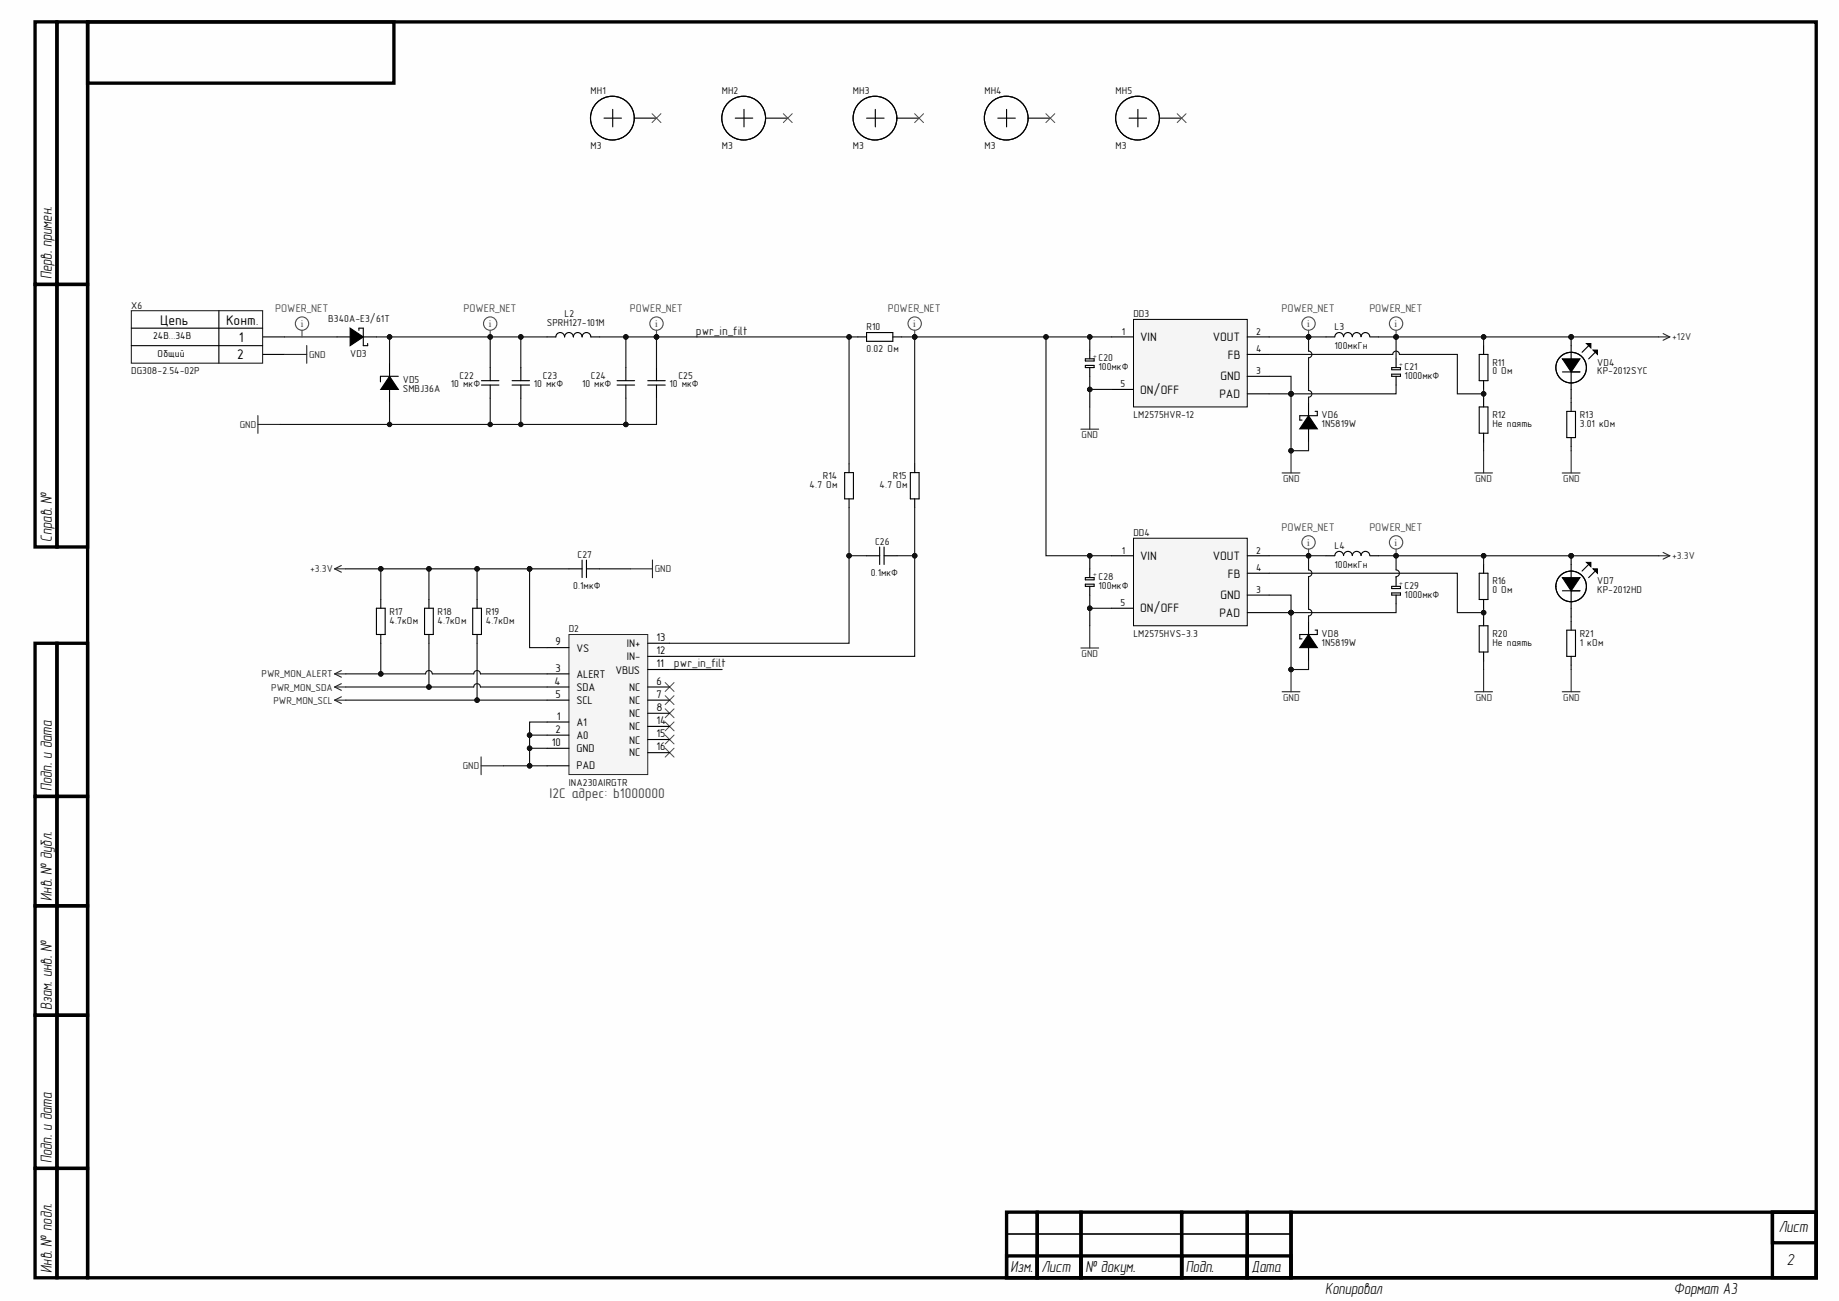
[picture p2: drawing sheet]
<svg xmlns="http://www.w3.org/2000/svg" width="420mm" height="297mm" viewBox="0 0 420 297" stroke-linecap="round" stroke-linejoin="round" font-family="sans-serif">
<defs><g id="words">
<g font-size="3.7">
<text x="11.8" y="63.8" transform="rotate(-90 11.8 63.8)">Перв. примен.</text>
<text x="11.8" y="123.7" transform="rotate(-90 11.8 123.7)">Справ. №</text>
<text x="11.8" y="180.7" transform="rotate(-90 11.8 180.7)">Подп. и дата</text>
<text x="11.8" y="205.6" transform="rotate(-90 11.8 205.6)">Инв. № дубл.</text>
<text x="11.8" y="230.6" transform="rotate(-90 11.8 230.6)">Взам. инв. №</text>
<text x="11.8" y="265.5" transform="rotate(-90 11.8 265.5)">Подп. и дата</text>
<text x="406.1" y="281.3">Лист</text>
<text x="11.8" y="290.6" transform="rotate(-90 11.8 290.6)">Инв. № подл.</text>
<text x="230.6" y="290.4">Изм.</text>
<text x="237.8" y="290.4">Лист</text>
<text x="247.8" y="290.4">№ докум.</text>
<text x="270.7" y="290.4">Подп.</text>
<text x="285.7" y="290.4">Дата</text>
<text x="407.9" y="288.9">2</text>
<text x="302.5" y="295.4">Копировал</text>
<text x="382.1" y="295.4">Формат А3</text>
</g>
<g font-size="3.2">
<text x="36.5" y="74.3">Цепь</text>
<text x="51.6" y="74.3">Конт.</text>
<text x="54.1" y="82">2</text>
<text x="54.6" y="78.1">1</text>
</g>
<text font-size="3.2" fill="#434343" x="125.4" y="182.2">I2C адрес: b1000000</text>
<g font-size="2.8" fill="#262626">
<text x="158.8" y="76.4">pwr_in_filt</text>
<text x="153.8" y="152.3">pwr_in_filt</text>
</g>
<g font-size="2.8">
<text x="260.2" y="77.9">VIN</text>
<text x="276.8" y="77.9">VOUT</text>
<text x="280.3" y="81.9">FB</text>
<text x="260.2" y="89.9">ON/OFF</text>
<text x="278.6" y="86.9">GND</text>
<text x="278.3" y="90.8">PAD</text>
<text x="260.2" y="127.8">VIN</text>
<text x="276.8" y="127.8">VOUT</text>
<text x="280.3" y="131.9">FB</text>
<text x="278.6" y="136.9">GND</text>
<text x="260.2" y="139.8">ON/OFF</text>
<text x="278.3" y="140.8">PAD</text>
</g>
<g font-size="2.5" fill="#4c4c4c">
<text x="62.8" y="71.3">POWER_NET</text>
<text x="105.8" y="71.3">POWER_NET</text>
<text x="143.8" y="71.3">POWER_NET</text>
<text x="202.7" y="71.3">POWER_NET</text>
<text x="292.6" y="71.3">POWER_NET</text>
<text x="312.6" y="71.3">POWER_NET</text>
<text x="292.6" y="121.3">POWER_NET</text>
<text x="312.6" y="121.3">POWER_NET</text>
</g>
<g font-size="2.5">
<text x="126.8" y="147.3">9</text>
<text x="131.6" y="148.8">VS</text>
<text x="143.1" y="147.8">IN+</text>
<text x="149.9" y="149.4">12</text>
<text x="149.9" y="146.3">13</text>
<text x="126.8" y="153.4">3</text>
<text x="131.6" y="154.7">ALERT</text>
<text x="140.5" y="153.8">VBUS</text>
<text x="143.1" y="150.7">IN-</text>
<text x="149.9" y="152.3">11</text>
<text x="126.6" y="156.3">4</text>
<text x="126.8" y="159.4">5</text>
<text x="131.6" y="157.7">SDA</text>
<text x="131.6" y="160.7">SCL</text>
<text x="143.6" y="157.7">NC</text>
<text x="143.6" y="160.7">NC</text>
<text x="149.9" y="156.3">6</text>
<text x="149.9" y="159.4">7</text>
<text x="126.8" y="167.3">2</text>
<text x="127.1" y="164.3">1</text>
<text x="131.6" y="165.7">A1</text>
<text x="143.6" y="163.8">NC</text>
<text x="143.6" y="166.7">NC</text>
<text x="149.9" y="162.3">8</text>
<text x="149.9" y="165.4">14</text>
<text x="125.9" y="170.4">10</text>
<text x="131.6" y="168.7">A0</text>
<text x="131.6" y="171.7">GND</text>
<text x="143.6" y="169.8">NC</text>
<text x="143.6" y="172.7">NC</text>
<text x="149.9" y="168.3">15</text>
<text x="149.9" y="171.3">16</text>
<text x="131.6" y="175.7">PAD</text>
</g>
<g font-size="2.3" fill="#0e0e0e">
<text x="134.8" y="21.5">MH1</text>
<text x="164.8" y="21.5">MH2</text>
<text x="194.7" y="21.5">MH3</text>
<text x="224.7" y="21.5">MH4</text>
<text x="254.7" y="21.5">MH5</text>
<text x="134.8" y="34">M3</text>
<text x="164.8" y="34">M3</text>
<text x="194.7" y="34">M3</text>
<text x="224.7" y="34">M3</text>
<text x="254.7" y="34">M3</text>
<text x="29.9" y="70.5">X6</text>
<text x="74.9" y="73.5">B340A-E3/61T</text>
<text x="124.8" y="74.4">SPRH127-101M</text>
<text x="128.9" y="72.5">L2</text>
<text x="197.8" y="75.4">R10</text>
<text x="258.7" y="72.5">DD3</text>
<text x="304.7" y="75.4">L3</text>
<text x="79.9" y="81.5">VD3</text>
<text x="197.8" y="80.4">0.02 Ом</text>
<text x="250.8" y="82.5">C20</text>
<text x="304.7" y="79.8">100мкГн</text>
<text x="340.7" y="83.5">R11</text>
<text x="364.6" y="83.5">VD4</text>
<text x="29.9" y="85.4">DG308-2.54-02P</text>
<text x="91.9" y="87.5">VD5</text>
<text x="91.9" y="89.5">SMBJ36A</text>
<text x="102.9" y="88.5">10 мкФ</text>
<text x="104.9" y="86.4">C22</text>
<text x="121.9" y="88.5">10 мкФ</text>
<text x="123.9" y="86.4">C23</text>
<text x="132.9" y="88.5">10 мкФ</text>
<text x="134.9" y="86.4">C24</text>
<text x="152.8" y="88.5">10 мкФ</text>
<text x="154.9" y="86.4">C25</text>
<text x="250.8" y="84.4">100мкФ</text>
<text x="320.6" y="86.4">1000мкФ</text>
<text x="320.6" y="84.4">C21</text>
<text x="340.7" y="85.4">0 Ом</text>
<text x="364.6" y="85.4">KP-2012SYC</text>
<text x="258.7" y="95.4">LM2575HVR-12</text>
<text x="301.7" y="95.4">VD6</text>
<text x="340.7" y="95.4">R12</text>
<text x="360.6" y="95.4">R13</text>
<text x="301.7" y="97.4">1N5819W</text>
<text x="340.7" y="97.4">Не паять</text>
<text x="360.6" y="97.4">3.01 кОм</text>
<text x="184.8" y="111.4">4.7 Ом</text>
<text x="187.9" y="109.4">R14</text>
<text x="200.8" y="111.4">4.7 Ом</text>
<text x="203.8" y="109.4">R15</text>
<text x="199.8" y="124.4">C26</text>
<text x="258.7" y="122.4">DD4</text>
<text x="304.7" y="125.4">L4</text>
<text x="131.9" y="127.4">C27</text>
<text x="198.8" y="131.4">0.1мкФ</text>
<text x="304.7" y="129.8">100мкГн</text>
<text x="130.8" y="134.4">0.1мкФ</text>
<text x="250.8" y="134.4">100мкФ</text>
<text x="250.8" y="132.4">C28</text>
<text x="320.6" y="136.4">1000мкФ</text>
<text x="320.6" y="134.4">C29</text>
<text x="340.7" y="135.4">0 Ом</text>
<text x="340.7" y="133.4">R16</text>
<text x="364.6" y="133.4">VD7</text>
<text x="364.6" y="135.4">KP-2012HD</text>
<text x="88.9" y="142.4">4.7кОм</text>
<text x="88.9" y="140.4">R17</text>
<text x="99.9" y="142.4">4.7кОм</text>
<text x="99.9" y="140.4">R18</text>
<text x="110.9" y="142.4">4.7кОм</text>
<text x="110.9" y="140.4">R19</text>
<text x="129.8" y="144.4">D2</text>
<text x="258.7" y="145.4">LM2575HVS-3.3</text>
<text x="301.7" y="145.4">VD8</text>
<text x="301.7" y="147.4">1N5819W</text>
<text x="340.7" y="147.4">Не паять</text>
<text x="340.7" y="145.4">R20</text>
<text x="360.6" y="147.4">1 кОм</text>
<text x="360.6" y="145.4">R21</text>
<text x="129.8" y="179.4">INA230AIRGTR</text>
</g>
<g font-size="2.3">
<text x="34.9" y="77.5">24В...34В</text>
<text x="256.1" y="76.5">1</text>
<text x="286.7" y="76.5">2</text>
<text x="35.9" y="81.5">Общий</text>
<text x="286.7" y="80.4">4</text>
<text x="255.8" y="88.5">5</text>
<text x="286.7" y="85.4">3</text>
<text x="256.1" y="126.5">1</text>
<text x="286.7" y="126.5">2</text>
<text x="286.7" y="130.4">4</text>
<text x="286.7" y="135.4">3</text>
<text x="255.8" y="138.4">5</text>
</g>
<g font-size="2.3" fill="#4c4c4c">
<text x="68.7" y="74.7">i</text>
<text x="111.6" y="74.7">i</text>
<text x="149.5" y="74.7">i</text>
<text x="208.5" y="74.7">i</text>
<text x="298.4" y="74.7">i</text>
<text x="318.4" y="74.7">i</text>
<text x="298.4" y="124.6">i</text>
<text x="318.4" y="124.6">i</text>
</g>
<g font-size="2.3" fill="#262626">
<text x="381.7" y="77.7">+12V</text>
<text x="70.5" y="81.7">GND</text>
<text x="54.7" y="97.7">GND</text>
<text x="246.9" y="100.1">GND</text>
<text x="292.9" y="110">GND</text>
<text x="336.8" y="110">GND</text>
<text x="356.8" y="110">GND</text>
<text x="70.8" y="130.7">+3.3V</text>
<text x="149.5" y="130.7">GND</text>
<text x="381.7" y="127.7">+3.3V</text>
<text x="59.7" y="154.6">PWR_MON_ALERT</text>
<text x="246.9" y="150.1">GND</text>
<text x="61.9" y="157.7">PWR_MON_SDA</text>
<text x="62.4" y="160.6">PWR_MON_SCL</text>
<text x="292.9" y="160">GND</text>
<text x="336.9" y="160">GND</text>
<text x="356.8" y="160">GND</text>
<text x="105.6" y="175.6">GND</text>
</g>
<g font-size="1.4">
<text x="249.6" y="80.9" transform="rotate(90 249.6 80.9)">+</text>
<text x="319.5" y="82.9" transform="rotate(90 319.5 82.9)">+</text>
<text x="249.6" y="130.8" transform="rotate(90 249.6 130.8)">+</text>
<text x="319.5" y="132.9" transform="rotate(90 319.5 132.9)">+</text>
</g>
</g></defs>
<g fill="#fefefe">
<path d="M0 0h419.5v296.7h-419.5z" fill-rule="evenodd"/>
<path d="M0 0h419.5v296.7h-419.5z" fill-rule="evenodd"/>
</g>
<g fill="none" stroke="#000" stroke-width=".76">
<path d="M8 5h5v59.9h-5zM13 5h7v59.9h-7zM20 5h69.9v14h-69.9zM20 5h394.6v286.7h-394.6zM8 64.9h5v60h-5zM13 64.9h7v60h-7zM8 146.9h5v34.9h-5zM13 146.9h7v34.9h-7zM8 181.8h5v25h-5zM13 181.8h7v25h-7zM8 206.8h5v25h-5zM13 206.8h7v25h-7z"/>
<path d="M8 231.8h5v35h-5zM13 231.8h7v35h-7zM8 266.8h5v24.9h-5zM13 266.8h7v24.9h-7zM229.8 276.8h7v14.9h-7zM236.8 276.8h10v14.9h-10zM246.8 276.8h22.9v14.9h-22.9zM269.7 276.8h15v14.9h-15zM284.7 276.8h10v14.9h-10zM294.7 276.8h119.9v14.9h-119.9zM404.6 276.8h10v14.9h-10zM404.6 276.8h10v6.9h-10z"/>
<path d="M229.8 286.7h7v5h-7zM236.8 286.7h10v5h-10zM246.8 286.7h22.9v5h-22.9zM269.7 286.7h15v5h-15zM284.7 286.7h10v5h-10z"/>
</g>
<g fill="none" stroke="#000" stroke-width=".25">
<path d="M337.7 92.9h2v6h-2zM338.7 90.9v2M338.7 98.9v2M229.8 276.8h7v4.9h-7zM236.8 276.8h10v4.9h-10zM246.8 276.8h22.9v4.9h-22.9zM269.7 276.8h15v4.9h-15zM284.7 276.8h10v4.9h-10zM229.8 281.7h7v5h-7zM236.8 281.7h10v5h-10zM246.8 281.7h22.9v5h-22.9zM269.7 281.7h15v5h-15z"/>
<path d="M284.7 281.7h10v5h-10z"/>
</g>
<path d="M246.7 98h4.1M248.8 92.9v5.1" fill="none" stroke="#262626" stroke-width=".25"/>
<circle cx="358.7" cy="76.9" r=".51" fill="#0e0e0e"/>
<circle cx="358.7" cy="76.9" r=".51" fill="none" stroke="#0e0e0e" stroke-width=".23"/>
<path d="M358.7 76.9v2" fill="none" stroke="#000" stroke-width=".25"/>
<circle cx="358.7" cy="76.9" r=".51" fill="#0e0e0e"/>
<circle cx="358.7" cy="76.9" r=".51" fill="none" stroke="#0e0e0e" stroke-width=".23"/>
<g fill="none" stroke="#000" stroke-width=".25">
<path d="M358.7 78.9v12M362.7 78.9l-1.5 1.5M298.7 94.9l2 3h-4zM298.7 91.9v3M298.7 97.9v3M300.2 93.9h.5v1h-4v1h.5M356.7 81.9h4l-2 3zM356.7 84.9h4M357.7 93.9h2v6h-2zM358.7 91.9v2M358.7 99.9v2M364.2 80.4l-1.5 1.5"/>
<circle cx="358.7" cy="83.9" r="3.5"/>
</g>
<g fill="#000">
<path d="M298.7 94.9l2 3h-4zM356.7 81.9h4l-2 3z"/>
<path d="M362.1 78.4h1.1v1z" fill-rule="evenodd"/>
<path d="M363.6 79.9h1.1v1z" fill-rule="evenodd"/>
</g>
<path d="M362.1 78.4h1.1v1zM363.6 79.9h1.1v1z" fill="none" stroke="#000" stroke-width=".23"/>
<path d="M378.6 76.9h2.6M379.7 76.2l1.5 .7M381.2 76.9l-1.5 .8M292.7 108h4M294.7 102.9v5.1M336.6 108h4.1M338.7 102.9v5.1M356.6 108h4.1M358.7 102.9v5.1" fill="none" stroke="#262626" stroke-width=".25"/>
<circle cx="294.7" cy="102.9" r=".51" fill="#0e0e0e"/>
<circle cx="294.7" cy="102.9" r=".51" fill="none" stroke="#0e0e0e" stroke-width=".23"/>
<path d="M246.7 147.9h4.1M248.8 142.9v5M292.7 157.9h4M294.7 152.9v5M336.6 157.9h4.1M338.7 152.9v5M356.6 157.9h4.1M358.7 152.9v5" fill="none" stroke="#262626" stroke-width=".25"/>
<path d="M298.7 144.9l2 3h-4zM298.7 141.9v3M298.7 147.9v3M300.2 143.9h.5v1h-4v1h.5" fill="none" stroke="#000" stroke-width=".25"/>
<path d="M298.7 144.9l2 3h-4z" fill="#000"/>
<circle cx="294.7" cy="152.9" r=".51" fill="#0e0e0e"/>
<circle cx="294.7" cy="152.9" r=".51" fill="none" stroke="#0e0e0e" stroke-width=".23"/>
<path d="M378.6 126.9h2.6M379.7 126.1l1.5 .8M381.2 126.9l-1.5 .8" fill="none" stroke="#262626" stroke-width=".25"/>
<circle cx="358.7" cy="126.9" r=".51" fill="#0e0e0e"/>
<circle cx="358.7" cy="126.9" r=".51" fill="none" stroke="#0e0e0e" stroke-width=".23"/>
<path d="M358.7 126.9v2" fill="none" stroke="#000" stroke-width=".25"/>
<circle cx="358.7" cy="126.9" r=".51" fill="#0e0e0e"/>
<circle cx="358.7" cy="126.9" r=".51" fill="none" stroke="#0e0e0e" stroke-width=".23"/>
<g fill="none" stroke="#000" stroke-width=".25">
<path d="M124.9 76.9h2a1 1 0 0 1 1-1 1 1 0 0 1 1 1 1 1 0 0 1 1-1 1 1 0 0 1 1 1 1 1 0 0 1 1-1 1 1 0 0 1 1 1 1 1 0 0 1 1-1 1 1 0 0 1 1 1h2M338.7 78.9v2M116.9 86.9h4M116.9 87.9h4M118.9 83.9v3M118.9 87.9v3M140.9 86.9h4M140.9 87.9h4M142.9 83.9v3M142.9 87.9v3M337.7 80.9h2v6h-2zM338.7 86.9v2"/>
<path d="M337.7 130.9h2v6h-2zM338.7 128.9v2M338.7 136.9v2M356.7 131.9h4l-2 3zM356.7 134.9h4M358.7 128.9v12M362.7 128.9l-1.5 1.5M364.2 130.4l-1.5 1.5M337.7 142.9h2v6h-2zM338.7 140.9v2M338.7 148.9v2M357.7 143.9h2v6h-2z"/>
<path d="M358.7 141.9v2M358.7 149.9v2"/>
<circle cx="358.7" cy="133.9" r="3.5"/>
</g>
<g fill="#000">
<path d="M356.7 131.9h4l-2 3z"/>
<path d="M362.1 128.4h1.1v1z" fill-rule="evenodd"/>
<path d="M363.6 129.9h1.1v1z" fill-rule="evenodd"/>
</g>
<path d="M362.1 128.4h1.1v1zM363.6 129.9h1.1v1z" fill="none" stroke="#000" stroke-width=".23"/>
<path d="M151.8 155.8l2.1 2.1M151.8 158.8l2.1 2.1M153.9 155.8l-2.1 2.1M153.9 158.8l-2.1 2.1M151.8 161.8l2.1 2.1M151.8 164.8l2.1 2.1M151.8 167.8l2.1 2.1M151.8 170.8l2.1 2.1M153.9 161.8l-2.1 2.1M153.9 164.8l-2.1 2.1M153.9 167.8l-2.1 2.1M153.9 170.8l-2.1 2.1" fill="none" stroke="#4c4c4c" stroke-width=".23"/>
<path d="M129.9 144.9h18v31.9h-18z" fill-rule="evenodd" fill="#f5f5f5"/>
<path d="M129.9 144.9h18v31.9h-18z" fill="none" stroke="#262626" stroke-width=".23"/>
<g fill="none" stroke="#000" stroke-width=".25">
<path d="M30 74.9h30M30 78.9h30M50 70.9v12M60 76.9h4.9M76.9 76.9h3M79.9 74.9l3 2-3 2zM81.9 75.4v-.5h1v4h1v-.5M82.9 76.9h3M195.8 76.9h2M197.8 75.9h6v2h-6zM203.8 76.9h2M302.7 76.9h2"/>
<path d="M312.7 76.9a1 1 0 0 0-1-1 1 1 0 0 0-1 1 1 1 0 0 0-1-1 1 1 0 0 0-1 1 1 1 0 0 0-1-1 1 1 0 0 0-1 1 1 1 0 0 0-1-1 1 1 0 0 0-1 1M312.7 76.9h2M60 80.9h4.9M88.9 85.9l2 3h-4zM88.9 82.9v3M88.9 88.9v3M90.9 85.9h-4.1v1.3M109.9 87.9h4M109.9 86.9h4M111.9 83.9v3M111.9 87.9v3M147.9 87.9h4"/>
<path d="M147.9 86.9h4M149.9 83.9v3M149.9 87.9v3M192.8 107.9h2v6h-2zM193.8 105.9v2M193.8 113.9v2M207.8 107.9h2v6h-2zM208.8 105.9v2M208.8 113.9v2M85.9 138.9h2v6h-2zM86.9 136.9v2M96.9 138.9h2v6h-2z"/>
<path d="M97.9 136.9v2M107.9 138.9h2v6h-2zM108.9 136.9v2M129.9 129.9h3M132.9 127.9v4M133.9 129.9h3M133.9 127.9v4M197.8 126.9h3M200.8 124.9v4M201.8 126.9h3M201.8 124.9v4M306.7 126.8a1 1 0 0 0-1-.9 1 1 0 0 0-1 1h-2"/>
<path d="M308.7 126.8a1 1 0 0 0-1-.9 1 1 0 0 0-1 1M310.7 126.8a1 1 0 0 0-1-.9 1 1 0 0 0-1 1M312.7 126.8a1 1 0 0 0-1-.9 1 1 0 0 0-1 1M312.7 126.9h2M86.9 144.9v2M97.9 144.9v2M108.9 144.9v2M124.9 153.9h5M124.9 156.9h5M124.9 159.9h5M124.9 147.9h5M147.9 156.9h5"/>
<path d="M147.9 159.9h5M147.9 152.9h5M147.9 149.9h5M147.9 146.9h5M124.9 164.8h5M124.9 167.8h5M124.9 170.8h5M124.9 174.8h5M147.9 162.9h5M147.9 165.8h5M147.9 168.8h5M147.9 171.8h5"/>
</g>
<g fill="none" stroke="#262626" stroke-width=".25">
<path d="M30 70.9h30v12h-30zM58.9 94.9v4M58.9 96.9h5M76.4 129.9l1.5 .7M76.4 129.9h2.5M77.9 129.1l-1.5 .8M143.9 129.9h5M148.9 127.8v4.1M76.4 153.9l1.5 .7M76.4 153.9h2.5M76.4 156.9l1.5 .7M76.4 156.9h2.5"/>
<path d="M76.4 159.9l1.5 .7M76.4 159.9h2.5M77.9 153.1l-1.5 .8M77.9 156.1l-1.5 .8M77.9 159.1l-1.5 .8M109.8 172.8v4.1M109.8 174.8h5.1"/>
</g>
<path d="M79.9 74.9l3 2-3 2zM88.9 85.9l2 3h-4z" fill="#000"/>
<g fill="none" stroke="#4c4c4c" stroke-width=".25">
<path d="M111.9 75.4v1.5"/>
<circle cx="111.9" cy="73.9" r="1.52"/>
</g>
<circle cx="111.9" cy="76.9" r=".51" fill="#0e0e0e"/>
<circle cx="111.9" cy="76.9" r=".51" fill="none" stroke="#0e0e0e" stroke-width=".23"/>
<g fill="none" stroke="#4c4c4c" stroke-width=".25">
<path d="M149.9 75.4v1.5"/>
<circle cx="149.9" cy="73.9" r="1.52"/>
</g>
<circle cx="149.9" cy="76.9" r=".51" fill="#0e0e0e"/>
<circle cx="149.9" cy="76.9" r=".51" fill="none" stroke="#0e0e0e" stroke-width=".23"/>
<g fill="none" stroke="#4c4c4c" stroke-width=".25">
<path d="M208.8 75.4v1.5"/>
<circle cx="208.8" cy="73.9" r="1.52"/>
</g>
<circle cx="208.8" cy="76.9" r=".51" fill="#0e0e0e"/>
<circle cx="208.8" cy="76.9" r=".51" fill="none" stroke="#0e0e0e" stroke-width=".23"/>
<g fill="none" stroke="#4c4c4c" stroke-width=".25">
<path d="M298.7 75.4v1.5"/>
<circle cx="298.7" cy="73.9" r="1.52"/>
</g>
<circle cx="298.7" cy="76.9" r=".51" fill="#0e0e0e"/>
<circle cx="298.7" cy="76.9" r=".51" fill="none" stroke="#0e0e0e" stroke-width=".23"/>
<g fill="none" stroke="#4c4c4c" stroke-width=".25">
<path d="M318.7 75.4v1.5M298.7 125.4v1.5"/>
<circle cx="318.7" cy="73.9" r="1.52"/>
<circle cx="298.7" cy="123.8" r="1.52"/>
</g>
<circle cx="318.7" cy="76.9" r=".51" fill="#0e0e0e"/>
<circle cx="318.7" cy="76.9" r=".51" fill="none" stroke="#0e0e0e" stroke-width=".23"/>
<g fill="none" stroke="#4c4c4c" stroke-width=".25">
<path d="M318.7 125.4v1.5"/>
<circle cx="318.7" cy="123.8" r="1.52"/>
</g>
<path d="M258.8 122.9h25.9v20h-25.9z" fill-rule="evenodd" fill="#f5f5f5"/>
<path d="M258.8 122.9h25.9v20h-25.9z" fill="none" stroke="#000" stroke-width=".23"/>
<path d="M253.8 126.9h5M253.8 138.9h5M284.7 126.9h5M284.7 135.9h5M284.7 130.9h5M284.7 139.9h5" fill="none" stroke="#000" stroke-width=".25"/>
<path d="M258.8 72.9h25.9v20h-25.9z" fill-rule="evenodd" fill="#f5f5f5"/>
<path d="M258.8 72.9h25.9v20h-25.9z" fill="none" stroke="#000" stroke-width=".23"/>
<g fill="none" stroke="#000" stroke-width=".25">
<path d="M137.9 27h4M139.9 25v4M144.9 27h5M167.8 27h4M169.8 25v4M174.8 27h5M197.8 27h4M199.8 25v4M204.8 27h5M227.8 27h4M229.8 25v4M234.8 27h5"/>
<path d="M248.8 79.9v2M253.8 76.9h5M284.7 76.9h5M247.8 81.9h2v.5h-2zM247.8 83.4h2v.5h-2zM248.8 83.9v2M253.8 88.9h5M284.7 85.9h5M284.7 80.9h5M284.7 89.9h5M317.7 85.4h2v.5h-2zM317.7 83.9h2v.5h-2z"/>
<path d="M318.7 81.9v2M318.7 85.9v2M247.8 131.9h2v.5h-2zM247.8 133.4h2v.5h-2zM248.8 129.9v2M248.8 133.9v2M317.7 133.9h2v.5h-2zM317.7 135.4h2v.5h-2zM318.7 131.9v2M318.7 135.9v2"/>
<circle cx="139.8" cy="27" r="5"/>
<circle cx="169.8" cy="27" r="5"/>
<circle cx="199.7" cy="27" r="5"/>
<circle cx="229.7" cy="27" r="5"/>
</g>
<path d="M148.8 26l2.1 2M150.9 26l-2.1 2M178.8 26l2.1 2M180.9 26l-2.1 2M208.8 26l2 2M210.8 26l-2 2M238.8 26l2 2M240.8 26l-2 2" fill="none" stroke="#4c4c4c" stroke-width=".23"/>
<path d="M253.8 88.9h-5v4" fill="none" stroke="#0e0e0e" stroke-width=".25"/>
<circle cx="248.8" cy="88.9" r=".51" fill="#0e0e0e"/>
<circle cx="248.8" cy="88.9" r=".51" fill="none" stroke="#0e0e0e" stroke-width=".23"/>
<path d="M248.8 85.9v3" fill="none" stroke="#0e0e0e" stroke-width=".25"/>
<circle cx="248.8" cy="88.9" r=".51" fill="#0e0e0e"/>
<circle cx="248.8" cy="88.9" r=".51" fill="none" stroke="#0e0e0e" stroke-width=".23"/>
<path d="M318.7 87.9v2h-24" fill="none" stroke="#0e0e0e" stroke-width=".25"/>
<circle cx="294.7" cy="89.9" r=".51" fill="#0e0e0e"/>
<circle cx="294.7" cy="89.9" r=".51" fill="none" stroke="#0e0e0e" stroke-width=".23"/>
<path d="M314.7 76.9h4v5" fill="none" stroke="#0e0e0e" stroke-width=".25"/>
<circle cx="318.7" cy="76.9" r=".51" fill="#0e0e0e"/>
<circle cx="318.7" cy="76.9" r=".51" fill="none" stroke="#0e0e0e" stroke-width=".23"/>
<path d="M289.7 80.9h28.2a.76 .76 0 0 1 .8-.7 .76 .76 0 0 1 .8 .7h13.2v9h6v-1" fill="none" stroke="#0e0e0e" stroke-width=".25"/>
<circle cx="338.7" cy="89.9" r=".51" fill="#0e0e0e"/>
<circle cx="338.7" cy="89.9" r=".51" fill="none" stroke="#0e0e0e" stroke-width=".23"/>
<path d="M338.7 89.9v1" fill="none" stroke="#0e0e0e" stroke-width=".25"/>
<circle cx="338.7" cy="89.9" r=".51" fill="#0e0e0e"/>
<circle cx="338.7" cy="89.9" r=".51" fill="none" stroke="#0e0e0e" stroke-width=".23"/>
<path d="M338.7 76.9v2" fill="none" stroke="#0e0e0e" stroke-width=".25"/>
<circle cx="338.7" cy="76.9" r=".51" fill="#0e0e0e"/>
<circle cx="338.7" cy="76.9" r=".51" fill="none" stroke="#0e0e0e" stroke-width=".23"/>
<path d="M298.7 76.9v3.3a.76 .76 0 0 1 .8 .7 .76 .76 0 0 1-.8 .8v7.5a.76 .76 0 0 1 .8 .7 .76 .76 0 0 1-.8 .8v1.2M358.7 90.9v1" fill="none" stroke="#0e0e0e" stroke-width=".25"/>
<circle cx="298.7" cy="76.9" r=".51" fill="#0e0e0e"/>
<circle cx="298.7" cy="76.9" r=".51" fill="none" stroke="#0e0e0e" stroke-width=".23"/>
<path d="M289.7 85.9h5v4" fill="none" stroke="#0e0e0e" stroke-width=".25"/>
<circle cx="294.7" cy="89.9" r=".51" fill="#0e0e0e"/>
<circle cx="294.7" cy="89.9" r=".51" fill="none" stroke="#0e0e0e" stroke-width=".23"/>
<path d="M294.7 89.9v13h4v-2" fill="none" stroke="#0e0e0e" stroke-width=".25"/>
<circle cx="294.7" cy="89.9" r=".51" fill="#0e0e0e"/>
<circle cx="294.7" cy="89.9" r=".51" fill="none" stroke="#0e0e0e" stroke-width=".23"/>
<circle cx="294.7" cy="102.9" r=".51" fill="#0e0e0e"/>
<circle cx="294.7" cy="102.9" r=".51" fill="none" stroke="#0e0e0e" stroke-width=".23"/>
<path d="M289.7 89.9h5" fill="none" stroke="#0e0e0e" stroke-width=".25"/>
<circle cx="294.7" cy="89.9" r=".51" fill="#0e0e0e"/>
<circle cx="294.7" cy="89.9" r=".51" fill="none" stroke="#0e0e0e" stroke-width=".23"/>
<path d="M338.7 100.9v2M358.7 101.9v1M253.8 138.9h-5v4" fill="none" stroke="#0e0e0e" stroke-width=".25"/>
<circle cx="248.8" cy="138.9" r=".51" fill="#0e0e0e"/>
<circle cx="248.8" cy="138.9" r=".51" fill="none" stroke="#0e0e0e" stroke-width=".23"/>
<path d="M248.8 135.9v3" fill="none" stroke="#0e0e0e" stroke-width=".25"/>
<circle cx="248.8" cy="138.9" r=".51" fill="#0e0e0e"/>
<circle cx="248.8" cy="138.9" r=".51" fill="none" stroke="#0e0e0e" stroke-width=".23"/>
<path d="M248.8 126.9v3" fill="none" stroke="#0e0e0e" stroke-width=".25"/>
<circle cx="248.8" cy="126.9" r=".51" fill="#0e0e0e"/>
<circle cx="248.8" cy="126.9" r=".51" fill="none" stroke="#0e0e0e" stroke-width=".23"/>
<path d="M318.7 137.9v2h-24" fill="none" stroke="#0e0e0e" stroke-width=".25"/>
<circle cx="294.7" cy="139.9" r=".51" fill="#0e0e0e"/>
<circle cx="294.7" cy="139.9" r=".51" fill="none" stroke="#0e0e0e" stroke-width=".23"/>
<path d="M289.7 130.9h43v9h6v-1" fill="none" stroke="#0e0e0e" stroke-width=".25"/>
<circle cx="338.7" cy="139.9" r=".51" fill="#0e0e0e"/>
<circle cx="338.7" cy="139.9" r=".51" fill="none" stroke="#0e0e0e" stroke-width=".23"/>
<path d="M338.7 139.9v1" fill="none" stroke="#0e0e0e" stroke-width=".25"/>
<circle cx="338.7" cy="139.9" r=".51" fill="#0e0e0e"/>
<circle cx="338.7" cy="139.9" r=".51" fill="none" stroke="#0e0e0e" stroke-width=".23"/>
<path d="M338.7 126.9v2" fill="none" stroke="#0e0e0e" stroke-width=".25"/>
<circle cx="338.7" cy="126.9" r=".51" fill="#0e0e0e"/>
<circle cx="338.7" cy="126.9" r=".51" fill="none" stroke="#0e0e0e" stroke-width=".23"/>
<path d="M289.7 135.9h5v4M358.7 140.9v1" fill="none" stroke="#0e0e0e" stroke-width=".25"/>
<circle cx="294.7" cy="139.9" r=".51" fill="#0e0e0e"/>
<circle cx="294.7" cy="139.9" r=".51" fill="none" stroke="#0e0e0e" stroke-width=".23"/>
<path d="M294.7 139.9v13h4v-2" fill="none" stroke="#0e0e0e" stroke-width=".25"/>
<circle cx="294.7" cy="139.9" r=".51" fill="#0e0e0e"/>
<circle cx="294.7" cy="139.9" r=".51" fill="none" stroke="#0e0e0e" stroke-width=".23"/>
<circle cx="294.7" cy="152.9" r=".51" fill="#0e0e0e"/>
<circle cx="294.7" cy="152.9" r=".51" fill="none" stroke="#0e0e0e" stroke-width=".23"/>
<path d="M289.7 139.9h5" fill="none" stroke="#0e0e0e" stroke-width=".25"/>
<circle cx="294.7" cy="139.9" r=".51" fill="#0e0e0e"/>
<circle cx="294.7" cy="139.9" r=".51" fill="none" stroke="#0e0e0e" stroke-width=".23"/>
<path d="M338.7 150.9v2M358.7 151.9v1M114.9 174.8h6" fill="none" stroke="#0e0e0e" stroke-width=".25"/>
<circle cx="120.9" cy="174.8" r=".51" fill="#0e0e0e"/>
<circle cx="120.9" cy="174.8" r=".51" fill="none" stroke="#0e0e0e" stroke-width=".23"/>
<path d="M136.9 129.9h7M193.8 126.9h4" fill="none" stroke="#0e0e0e" stroke-width=".25"/>
<circle cx="193.8" cy="126.9" r=".51" fill="#0e0e0e"/>
<circle cx="193.8" cy="126.9" r=".51" fill="none" stroke="#0e0e0e" stroke-width=".23"/>
<path d="M204.8 126.9h4" fill="none" stroke="#0e0e0e" stroke-width=".25"/>
<circle cx="208.8" cy="126.9" r=".51" fill="#0e0e0e"/>
<circle cx="208.8" cy="126.9" r=".51" fill="none" stroke="#0e0e0e" stroke-width=".23"/>
<path d="M88.9 91.9v5" fill="none" stroke="#0e0e0e" stroke-width=".25"/>
<circle cx="88.9" cy="96.9" r=".51" fill="#0e0e0e"/>
<circle cx="88.9" cy="96.9" r=".51" fill="none" stroke="#0e0e0e" stroke-width=".23"/>
<path d="M142.9 76.9v7" fill="none" stroke="#0e0e0e" stroke-width=".25"/>
<circle cx="142.9" cy="76.9" r=".51" fill="#0e0e0e"/>
<circle cx="142.9" cy="76.9" r=".51" fill="none" stroke="#0e0e0e" stroke-width=".23"/>
<path d="M111.9 76.9v7" fill="none" stroke="#0e0e0e" stroke-width=".25"/>
<circle cx="111.9" cy="76.9" r=".51" fill="#0e0e0e"/>
<circle cx="111.9" cy="76.9" r=".51" fill="none" stroke="#0e0e0e" stroke-width=".23"/>
<path d="M111.9 90.9v6" fill="none" stroke="#0e0e0e" stroke-width=".25"/>
<circle cx="111.9" cy="96.9" r=".51" fill="#0e0e0e"/>
<circle cx="111.9" cy="96.9" r=".51" fill="none" stroke="#0e0e0e" stroke-width=".23"/>
<path d="M118.9 76.9v7" fill="none" stroke="#0e0e0e" stroke-width=".25"/>
<circle cx="118.9" cy="76.9" r=".51" fill="#0e0e0e"/>
<circle cx="118.9" cy="76.9" r=".51" fill="none" stroke="#0e0e0e" stroke-width=".23"/>
<path d="M118.9 90.9v6" fill="none" stroke="#0e0e0e" stroke-width=".25"/>
<circle cx="118.9" cy="96.9" r=".51" fill="#0e0e0e"/>
<circle cx="118.9" cy="96.9" r=".51" fill="none" stroke="#0e0e0e" stroke-width=".23"/>
<path d="M149.9 90.9v6h-7" fill="none" stroke="#0e0e0e" stroke-width=".25"/>
<circle cx="142.9" cy="96.9" r=".51" fill="#0e0e0e"/>
<circle cx="142.9" cy="96.9" r=".51" fill="none" stroke="#0e0e0e" stroke-width=".23"/>
<path d="M152.9 152.9h11.9M120.9 170.8h4" fill="none" stroke="#0e0e0e" stroke-width=".25"/>
<circle cx="120.9" cy="170.8" r=".51" fill="#0e0e0e"/>
<circle cx="120.9" cy="170.8" r=".51" fill="none" stroke="#0e0e0e" stroke-width=".23"/>
<path d="M120.9 167.8h4" fill="none" stroke="#0e0e0e" stroke-width=".25"/>
<circle cx="120.9" cy="167.8" r=".51" fill="#0e0e0e"/>
<circle cx="120.9" cy="167.8" r=".51" fill="none" stroke="#0e0e0e" stroke-width=".23"/>
<path d="M97.9 129.9v7" fill="none" stroke="#0e0e0e" stroke-width=".25"/>
<circle cx="97.9" cy="129.9" r=".51" fill="#0e0e0e"/>
<circle cx="97.9" cy="129.9" r=".51" fill="none" stroke="#0e0e0e" stroke-width=".23"/>
<path d="M86.9 129.9v7" fill="none" stroke="#0e0e0e" stroke-width=".25"/>
<circle cx="86.9" cy="129.9" r=".51" fill="#0e0e0e"/>
<circle cx="86.9" cy="129.9" r=".51" fill="none" stroke="#0e0e0e" stroke-width=".23"/>
<path d="M86.9 146.9v7" fill="none" stroke="#0e0e0e" stroke-width=".25"/>
<circle cx="86.9" cy="153.9" r=".51" fill="#0e0e0e"/>
<circle cx="86.9" cy="153.9" r=".51" fill="none" stroke="#0e0e0e" stroke-width=".23"/>
<path d="M97.9 146.9v10" fill="none" stroke="#0e0e0e" stroke-width=".25"/>
<circle cx="97.9" cy="156.9" r=".51" fill="#0e0e0e"/>
<circle cx="97.9" cy="156.9" r=".51" fill="none" stroke="#0e0e0e" stroke-width=".23"/>
<path d="M108.9 146.9v13" fill="none" stroke="#0e0e0e" stroke-width=".25"/>
<circle cx="108.9" cy="159.9" r=".51" fill="#0e0e0e"/>
<circle cx="108.9" cy="159.9" r=".51" fill="none" stroke="#0e0e0e" stroke-width=".23"/>
<path d="M205.8 76.9h3v29" fill="none" stroke="#0e0e0e" stroke-width=".25"/>
<circle cx="208.8" cy="76.9" r=".51" fill="#0e0e0e"/>
<circle cx="208.8" cy="76.9" r=".51" fill="none" stroke="#0e0e0e" stroke-width=".23"/>
<path d="M195.8 76.9h-2v29" fill="none" stroke="#0e0e0e" stroke-width=".25"/>
<circle cx="193.8" cy="76.9" r=".51" fill="#0e0e0e"/>
<circle cx="193.8" cy="76.9" r=".51" fill="none" stroke="#0e0e0e" stroke-width=".23"/>
<path d="M149.9 76.9h43.9" fill="none" stroke="#0e0e0e" stroke-width=".25"/>
<circle cx="149.9" cy="76.9" r=".51" fill="#0e0e0e"/>
<circle cx="149.9" cy="76.9" r=".51" fill="none" stroke="#0e0e0e" stroke-width=".23"/>
<circle cx="193.8" cy="76.9" r=".51" fill="#0e0e0e"/>
<circle cx="193.8" cy="76.9" r=".51" fill="none" stroke="#0e0e0e" stroke-width=".23"/>
<path d="M253.8 76.9h-5v3" fill="none" stroke="#0e0e0e" stroke-width=".25"/>
<circle cx="248.8" cy="76.9" r=".51" fill="#0e0e0e"/>
<circle cx="248.8" cy="76.9" r=".51" fill="none" stroke="#0e0e0e" stroke-width=".23"/>
<path d="M108.9 129.9h12" fill="none" stroke="#0e0e0e" stroke-width=".25"/>
<circle cx="108.9" cy="129.9" r=".51" fill="#0e0e0e"/>
<circle cx="108.9" cy="129.9" r=".51" fill="none" stroke="#0e0e0e" stroke-width=".23"/>
<circle cx="120.9" cy="129.9" r=".51" fill="#0e0e0e"/>
<circle cx="120.9" cy="129.9" r=".51" fill="none" stroke="#0e0e0e" stroke-width=".23"/>
<path d="M120.9 129.9h9" fill="none" stroke="#0e0e0e" stroke-width=".25"/>
<circle cx="120.9" cy="129.9" r=".51" fill="#0e0e0e"/>
<circle cx="120.9" cy="129.9" r=".51" fill="none" stroke="#0e0e0e" stroke-width=".23"/>
<path d="M85.9 76.9h3" fill="none" stroke="#0e0e0e" stroke-width=".25"/>
<circle cx="88.9" cy="76.9" r=".51" fill="#0e0e0e"/>
<circle cx="88.9" cy="76.9" r=".51" fill="none" stroke="#0e0e0e" stroke-width=".23"/>
<path d="M238.8 76.9v50h15" fill="none" stroke="#0e0e0e" stroke-width=".25"/>
<circle cx="238.8" cy="76.9" r=".51" fill="#0e0e0e"/>
<circle cx="238.8" cy="76.9" r=".51" fill="none" stroke="#0e0e0e" stroke-width=".23"/>
<circle cx="248.8" cy="126.9" r=".51" fill="#0e0e0e"/>
<circle cx="248.8" cy="126.9" r=".51" fill="none" stroke="#0e0e0e" stroke-width=".23"/>
<path d="M64.9 76.9h12M142.9 90.9v6h-79" fill="none" stroke="#0e0e0e" stroke-width=".25"/>
<g fill="none" stroke="#4c4c4c" stroke-width=".25">
<path d="M68.9 75.4v1.5"/>
<circle cx="68.9" cy="73.9" r="1.52"/>
</g>
<path d="M70 78.9v4.1M64.9 80.9h5.1" fill="none" stroke="#262626" stroke-width=".25"/>
<circle cx="142.9" cy="96.9" r=".51" fill="#0e0e0e"/>
<circle cx="142.9" cy="96.9" r=".51" fill="none" stroke="#0e0e0e" stroke-width=".23"/>
<path d="M78.9 159.9h46" fill="none" stroke="#0e0e0e" stroke-width=".25"/>
<circle cx="108.9" cy="159.9" r=".51" fill="#0e0e0e"/>
<circle cx="108.9" cy="159.9" r=".51" fill="none" stroke="#0e0e0e" stroke-width=".23"/>
<path d="M78.9 156.9h29.2a.76 .76 0 0 1 .8-.8 .76 .76 0 0 1 .8 .8h15.2" fill="none" stroke="#0e0e0e" stroke-width=".25"/>
<circle cx="97.9" cy="156.9" r=".51" fill="#0e0e0e"/>
<circle cx="97.9" cy="156.9" r=".51" fill="none" stroke="#0e0e0e" stroke-width=".23"/>
<path d="M78.9 153.9h18.3a.76 .76 0 0 1 .7-.8 .76 .76 0 0 1 .8 .8h9.4a.76 .76 0 0 1 .8-.8 .76 .76 0 0 1 .8 .8h15.2" fill="none" stroke="#0e0e0e" stroke-width=".25"/>
<circle cx="86.9" cy="153.9" r=".51" fill="#0e0e0e"/>
<circle cx="86.9" cy="153.9" r=".51" fill="none" stroke="#0e0e0e" stroke-width=".23"/>
<path d="M78.9 129.9h30v7" fill="none" stroke="#0e0e0e" stroke-width=".25"/>
<circle cx="86.9" cy="129.9" r=".51" fill="#0e0e0e"/>
<circle cx="86.9" cy="129.9" r=".51" fill="none" stroke="#0e0e0e" stroke-width=".23"/>
<circle cx="97.9" cy="129.9" r=".51" fill="#0e0e0e"/>
<circle cx="97.9" cy="129.9" r=".51" fill="none" stroke="#0e0e0e" stroke-width=".23"/>
<circle cx="108.9" cy="129.9" r=".51" fill="#0e0e0e"/>
<circle cx="108.9" cy="129.9" r=".51" fill="none" stroke="#0e0e0e" stroke-width=".23"/>
<path d="M124.9 76.9h-36v6" fill="none" stroke="#0e0e0e" stroke-width=".25"/>
<circle cx="118.9" cy="76.9" r=".51" fill="#0e0e0e"/>
<circle cx="118.9" cy="76.9" r=".51" fill="none" stroke="#0e0e0e" stroke-width=".23"/>
<circle cx="88.9" cy="76.9" r=".51" fill="#0e0e0e"/>
<circle cx="88.9" cy="76.9" r=".51" fill="none" stroke="#0e0e0e" stroke-width=".23"/>
<path d="M124.9 164.9h-4v9.9h4" fill="none" stroke="#0e0e0e" stroke-width=".25"/>
<circle cx="120.9" cy="174.8" r=".51" fill="#0e0e0e"/>
<circle cx="120.9" cy="174.8" r=".51" fill="none" stroke="#0e0e0e" stroke-width=".23"/>
<circle cx="120.9" cy="170.8" r=".51" fill="#0e0e0e"/>
<circle cx="120.9" cy="170.8" r=".51" fill="none" stroke="#0e0e0e" stroke-width=".23"/>
<circle cx="120.9" cy="167.8" r=".51" fill="#0e0e0e"/>
<circle cx="120.9" cy="167.8" r=".51" fill="none" stroke="#0e0e0e" stroke-width=".23"/>
<path d="M120.9 129.9v18h4" fill="none" stroke="#0e0e0e" stroke-width=".25"/>
<circle cx="120.9" cy="129.9" r=".51" fill="#0e0e0e"/>
<circle cx="120.9" cy="129.9" r=".51" fill="none" stroke="#0e0e0e" stroke-width=".23"/>
<path d="M136.9 76.9h13v7" fill="none" stroke="#0e0e0e" stroke-width=".25"/>
<circle cx="142.9" cy="76.9" r=".51" fill="#0e0e0e"/>
<circle cx="142.9" cy="76.9" r=".51" fill="none" stroke="#0e0e0e" stroke-width=".23"/>
<circle cx="149.9" cy="76.9" r=".51" fill="#0e0e0e"/>
<circle cx="149.9" cy="76.9" r=".51" fill="none" stroke="#0e0e0e" stroke-width=".23"/>
<path d="M208.8 115.9v34h-55.9" fill="none" stroke="#0e0e0e" stroke-width=".25"/>
<circle cx="208.8" cy="126.9" r=".51" fill="#0e0e0e"/>
<circle cx="208.8" cy="126.9" r=".51" fill="none" stroke="#0e0e0e" stroke-width=".23"/>
<path d="M193.8 115.9v31h-40.9" fill="none" stroke="#0e0e0e" stroke-width=".25"/>
<circle cx="193.8" cy="126.9" r=".51" fill="#0e0e0e"/>
<circle cx="193.8" cy="126.9" r=".51" fill="none" stroke="#0e0e0e" stroke-width=".23"/>
<path d="M208.8 76.9h40" fill="none" stroke="#0e0e0e" stroke-width=".25"/>
<circle cx="208.8" cy="76.9" r=".51" fill="#0e0e0e"/>
<circle cx="208.8" cy="76.9" r=".51" fill="none" stroke="#0e0e0e" stroke-width=".23"/>
<circle cx="238.8" cy="76.9" r=".51" fill="#0e0e0e"/>
<circle cx="238.8" cy="76.9" r=".51" fill="none" stroke="#0e0e0e" stroke-width=".23"/>
<circle cx="248.8" cy="76.9" r=".51" fill="#0e0e0e"/>
<circle cx="248.8" cy="76.9" r=".51" fill="none" stroke="#0e0e0e" stroke-width=".23"/>
<path d="M289.7 126.9h13" fill="none" stroke="#0e0e0e" stroke-width=".25"/>
<circle cx="298.7" cy="126.9" r=".51" fill="#0e0e0e"/>
<circle cx="298.7" cy="126.9" r=".51" fill="none" stroke="#0e0e0e" stroke-width=".23"/>
<path d="M289.7 76.9h13" fill="none" stroke="#0e0e0e" stroke-width=".25"/>
<circle cx="298.7" cy="76.9" r=".51" fill="#0e0e0e"/>
<circle cx="298.7" cy="76.9" r=".51" fill="none" stroke="#0e0e0e" stroke-width=".23"/>
<path d="M314.7 126.9h4v3.2a.76 .76 0 0 1 .8 .8 .76 .76 0 0 1-.8 .7v.3" fill="none" stroke="#0e0e0e" stroke-width=".25"/>
<circle cx="318.7" cy="126.9" r=".51" fill="#0e0e0e"/>
<circle cx="318.7" cy="126.9" r=".51" fill="none" stroke="#0e0e0e" stroke-width=".23"/>
<path d="M318.7 76.9h59.9" fill="none" stroke="#0e0e0e" stroke-width=".25"/>
<circle cx="318.7" cy="76.9" r=".51" fill="#0e0e0e"/>
<circle cx="318.7" cy="76.9" r=".51" fill="none" stroke="#0e0e0e" stroke-width=".23"/>
<circle cx="338.7" cy="76.9" r=".51" fill="#0e0e0e"/>
<circle cx="338.7" cy="76.9" r=".51" fill="none" stroke="#0e0e0e" stroke-width=".23"/>
<circle cx="358.7" cy="76.9" r=".51" fill="#0e0e0e"/>
<circle cx="358.7" cy="76.9" r=".51" fill="none" stroke="#0e0e0e" stroke-width=".23"/>
<path d="M318.7 126.9h59.9" fill="none" stroke="#0e0e0e" stroke-width=".25"/>
<circle cx="318.7" cy="126.9" r=".51" fill="#0e0e0e"/>
<circle cx="318.7" cy="126.9" r=".51" fill="none" stroke="#0e0e0e" stroke-width=".23"/>
<circle cx="338.7" cy="126.9" r=".51" fill="#0e0e0e"/>
<circle cx="338.7" cy="126.9" r=".51" fill="none" stroke="#0e0e0e" stroke-width=".23"/>
<circle cx="358.7" cy="126.9" r=".51" fill="#0e0e0e"/>
<circle cx="358.7" cy="126.9" r=".51" fill="none" stroke="#0e0e0e" stroke-width=".23"/>
<path d="M298.7 126.9v3.2a.76 .76 0 0 1 .8 .8 .76 .76 0 0 1-.8 .7v7.5a.76 .76 0 0 1 .8 .8 .76 .76 0 0 1-.8 .7v1.3" fill="none" stroke="#0e0e0e" stroke-width=".25"/>
<circle cx="298.7" cy="126.9" r=".51" fill="#0e0e0e"/>
<circle cx="298.7" cy="126.9" r=".51" fill="none" stroke="#0e0e0e" stroke-width=".23"/>
<g fill="none" stroke="#000" stroke-width=".25">
<path d="M257.8 27h4M259.8 25v4M264.8 27h4.9"/>
<circle cx="259.7" cy="27" r="5"/>
</g>
<path d="M268.7 26l2.1 2M270.8 26l-2.1 2" fill="none" stroke="#4c4c4c" stroke-width=".23"/>
<use href="#words"/>
</svg>
